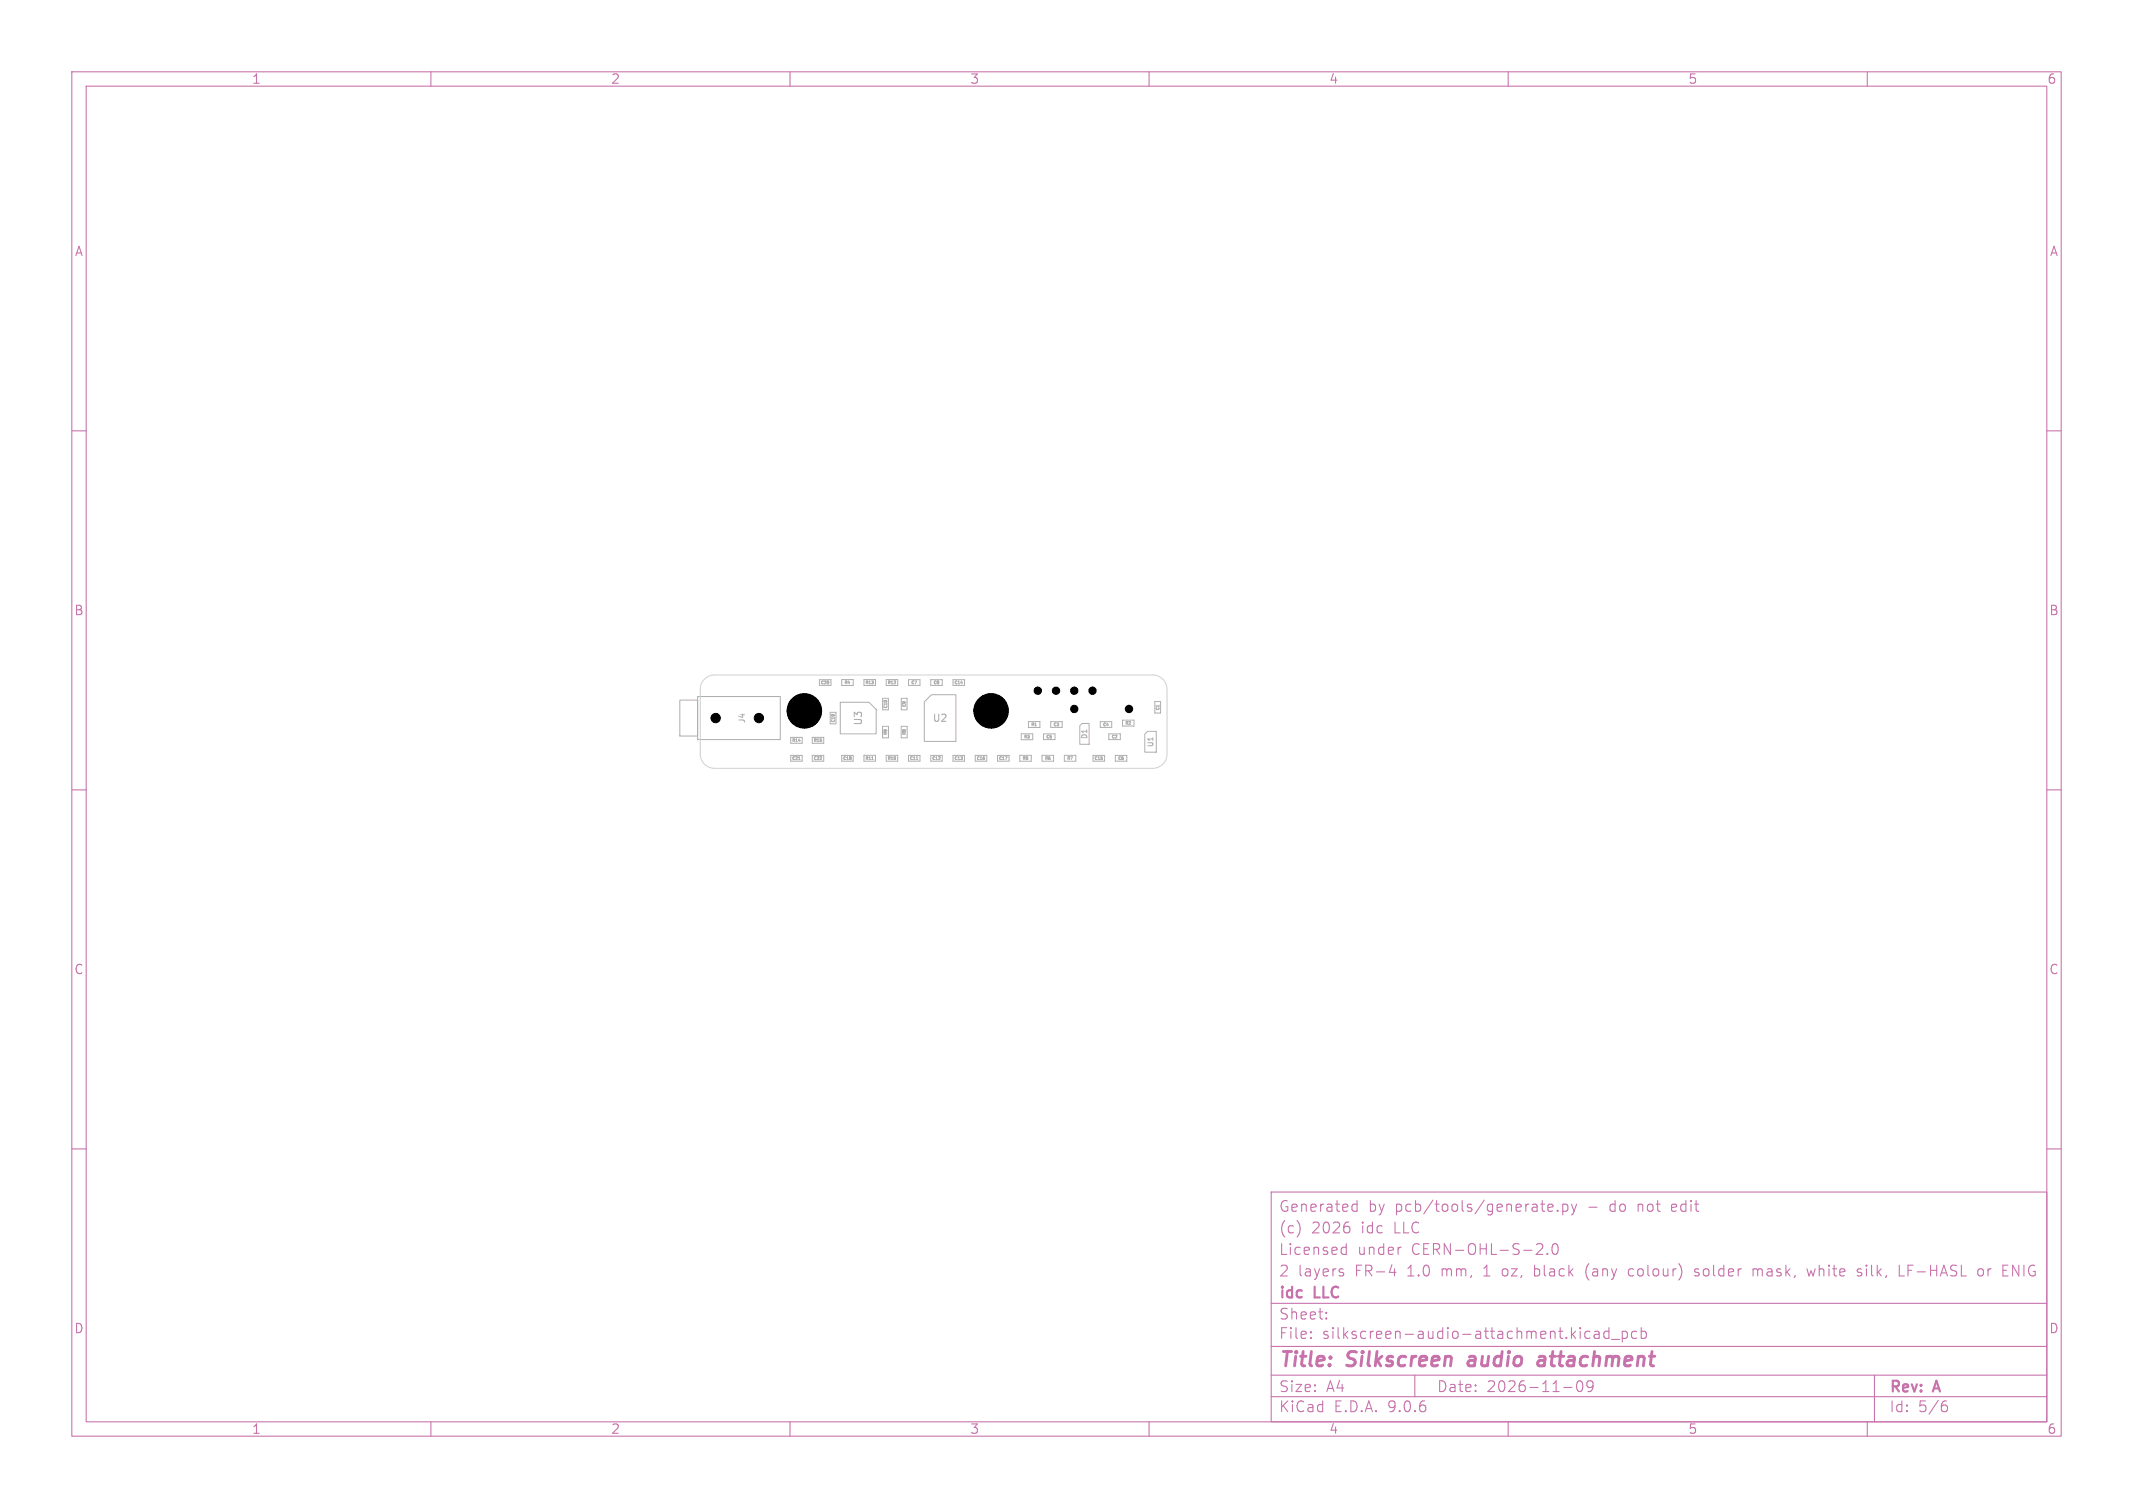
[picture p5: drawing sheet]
<svg xmlns="http://www.w3.org/2000/svg" width="297mm" height="210mm" viewBox="0 0 297 210" stroke-linecap="round" stroke-linejoin="round" font-family="sans-serif">
<defs><g id="words">
<g font-size="2.8" fill="#c872ab">
<text x="178" y="190.9">Title:</text>
<text x="187.7" y="190.9">Silkscreen</text>
<text x="205.3" y="190.9">audio</text>
<text x="215.8" y="190.9">attachment</text>
</g>
<g font-size="2.1" fill="#c872ab">
<text x="178" y="172">(c)</text>
<text x="178" y="169">Generated</text>
<text x="182.6" y="172">2026</text>
<text x="189.6" y="172">idc</text>
<text x="190.5" y="169">by</text>
<text x="194.2" y="172">LLC</text>
<text x="194.3" y="169">pcb/tools/generate.py</text>
<text x="221.2" y="169">-</text>
<text x="224.4" y="169">do</text>
<text x="228.4" y="169">not</text>
<text x="233.3" y="169">edit</text>
<text x="178" y="178">2</text>
<text x="178" y="175">Licensed</text>
<text x="180.7" y="178">layers</text>
<text x="188.7" y="178">FR-4</text>
<text x="189" y="175">under</text>
<text x="196.1" y="178">1.0</text>
<text x="196.6" y="175">CERN-OHL-S-2.0</text>
<text x="201" y="178">mm,</text>
<text x="207" y="178">1</text>
<text x="209.7" y="178">oz,</text>
<text x="214.3" y="178">black</text>
<text x="221.6" y="178">(any</text>
<text x="227.7" y="178">colour)</text>
<text x="237.1" y="178">solder</text>
<text x="245.3" y="178">mask,</text>
<text x="253.1" y="178">white</text>
<text x="260.2" y="178">silk,</text>
<text x="266.1" y="178">LF-HASL</text>
<text x="277.3" y="178">or</text>
<text x="280.8" y="178">ENIG</text>
<text x="178" y="184">Sheet:</text>
<text x="178" y="181.2">idc</text>
<text x="183.1" y="181.2">LLC</text>
<text x="178" y="186.7">File:</text>
<text x="184.1" y="186.7">silkscreen-audio-attachment.kicad_pcb</text>
<text x="178" y="196.9">KiCad</text>
<text x="178" y="194.1">Size:</text>
<text x="184.7" y="194.1">A4</text>
<text x="185.7" y="196.9">E.D.A.</text>
<text x="193.3" y="196.9">9.0.6</text>
<text x="200" y="194.1">Date:</text>
<text x="207" y="194.1">2026-11-09</text>
<text x="263" y="194.3">Rev:</text>
<text x="263" y="196.9">Id:</text>
<text x="267.1" y="196.9">5/6</text>
<text x="269.4" y="194.3">A</text>
</g>
<g font-size="1.8" fill="#c872ab">
<text x="35" y="11.9">1</text>
<text x="85" y="11.9">2</text>
<text x="135" y="11.9">3</text>
<text x="185" y="11.9">4</text>
<text x="235" y="11.9">5</text>
<text x="285" y="11.9">6</text>
<text x="10.3" y="35.9">A</text>
<text x="285.4" y="35.9">A</text>
<text x="10.3" y="85.9">B</text>
<text x="285.3" y="85.9">B</text>
<text x="10.3" y="135.9">C</text>
<text x="285.3" y="135.9">C</text>
<text x="10.3" y="185.9">D</text>
<text x="285.3" y="185.9">D</text>
<text x="35" y="199.9">1</text>
<text x="85" y="199.9">2</text>
<text x="135" y="199.9">3</text>
<text x="185" y="199.9">4</text>
<text x="235" y="199.9">5</text>
<text x="285" y="199.9">6</text>
</g>
<g font-size="1.4" fill="#afafaf">
<text x="120.2" y="101.1" transform="rotate(-90 120.2 101.1)">U3</text>
<text x="129.8" y="100.7">U2</text>
</g>
<text font-size="1.1" fill="#afafaf" x="103.9" y="100.8" transform="rotate(-90 103.9 100.8)">J4</text>
<g font-size="1" fill="#afafaf">
<text x="151.5" y="103" transform="rotate(-90 151.5 103)">D1</text>
<text x="160.7" y="104.1" transform="rotate(-90 160.7 104.1)">U1</text>
</g>
<g font-size=".6" fill="#afafaf">
<text x="114.3" y="95.3">C20</text>
<text x="117.6" y="95.3">R4</text>
<text x="120.5" y="95.3">R13</text>
<text x="123.6" y="95.3">R12</text>
<text x="126.9" y="95.3">C7</text>
<text x="130" y="95.3">C8</text>
<text x="132.9" y="95.3">C14</text>
<text x="116.3" y="100.6" transform="rotate(-90 116.3 100.6)">C19</text>
<text x="123.6" y="98.7" transform="rotate(-90 123.6 98.7)">C10</text>
<text x="126.2" y="98.5" transform="rotate(-90 126.2 98.5)">C9</text>
<text x="143.6" y="101.2">R1</text>
<text x="146.7" y="101.2">C3</text>
<text x="153.6" y="101.2">C4</text>
<text x="156.7" y="101">R2</text>
<text x="161.5" y="98.9" transform="rotate(-90 161.5 98.9)">C1</text>
<text x="110.3" y="103.4">R14</text>
<text x="110.3" y="105.9">C21</text>
<text x="113.3" y="103.4">R15</text>
<text x="113.3" y="105.9">C22</text>
<text x="117.4" y="105.9">C18</text>
<text x="120.5" y="105.9">R11</text>
<text x="123.6" y="105.9">R10</text>
<text x="123.6" y="102.4" transform="rotate(-90 123.6 102.4)">R9</text>
<text x="126.2" y="102.4" transform="rotate(-90 126.2 102.4)">R8</text>
<text x="126.7" y="105.9">C11</text>
<text x="129.8" y="105.9">C12</text>
<text x="132.9" y="105.9">C13</text>
<text x="136" y="105.9">C16</text>
<text x="139.1" y="105.9">C17</text>
<text x="142.4" y="105.9">R5</text>
<text x="142.6" y="102.9">R3</text>
<text x="145.5" y="105.9">R6</text>
<text x="145.7" y="102.9">C5</text>
<text x="148.6" y="105.9">R7</text>
<text x="152.4" y="105.9">C15</text>
<text x="154.8" y="102.9">C2</text>
<text x="155.7" y="105.9">C6</text>
</g>
</g></defs>
<g fill="none" stroke="#c872ab" stroke-width=".15">
<path d="M10 10h277v190h-277zM12 12h273v186h-273zM60 10v2M110 10v2M160 10v2M210 10v2M260 10v2M10 60h2M285 60h2M10 110h2M285 110h2M10 160h2"/>
<path d="M177 166h108v32h-108zM181 170.6v.4v.6M186.9 177.2l.2 .2-.1 .2-.1 .1M186.9 176.7l.1 .1M186.9 174.6l.1 .1 .5-.1M186.9 173.8l.1-.1 .5 .1M187.5 173.2v1.5M187.8 170.8l.2 .3v.3l-.2 .2M188.4 168.6l.1 .1 .5-.1M188.4 167.8l.1-.1 .5 .1M189 167.2v1.5M193.5 177.2h.9"/>
<path d="M194.2 176.7v1M195 173.7h.1M214 173.3l.2-.1 .5 .1a.41 .41 0 0 1 0 .5l-.8 .9h.9M214.5 167.7h.6M215 168.7h.1M215.5 174.6v.1M215.5 174.6h-.1l.1 .1M215.5 168.2l.7-.1v-.3l-.5-.1-.2 .2 .1 .7 .1 .1 .5-.1M216.2 173.3a.36 .36 0 0 1 .4-.1 .36 .36 0 0 1 .3 .3 .77 .77 0 0 1-.4 1.2 .91 .91 0 0 1-.3-1.4zM216.9 168.6h.1l-.1 .1M216.9 168.6h-.1l.1 .1M216.9 168.6v.1"/>
<path d="M217.6 167.8l.4-.1 .3 .3v.4l-.1 .2-.2 .1-.4-.1M217.6 167.7v1.5M218.8 167.7l.4 1M219.2 168.7l-.2 .4-.2 .1M219.5 167.7l-.3 1M221 176.3v.1a1.78 1.78 0 0 0 0 1.6M227.3 176.7l-.4 .1-.2 .2 .1 .6 .2 .1h.3M236 177.6l.1 .1 .4-.1M236.5 176.8l-.3-.1-.2 .2v.2l.5 .2M244.1 176.8a.37 .37 0 0 1 .6 .1M244.1 176.7v1M251.6 176.7l.3 1 .3-.7 .3 .7"/>
<path d="M258.6 177l.2 .2 .4 .1v.1v.2l-.2 .1-.4-.1M259.2 176.8l-.4-.1-.2 .2M264.5 176.2v1.5h.7M275.5 176.8a.41 .41 0 0 1 .4-.1 .41 .41 0 0 1 .3 .3v.4a.41 .41 0 0 1-.4 .3 .41 .41 0 0 1-.4-.3zM280.2 177.7v-1.5l.9 1.5M285 160h2M60 198v2M110 198v2M160 198v2M177 194.5h108M177 191.5h108M177 187.5h108"/>
<path d="M177 181.5h108M182.5 186.3h.1l-.1 .1M182.5 186.3v.1M182.5 185.5v.1M182.5 185.5h.1l-.1 .1M184.7 183.6v.1M184.7 183.6h-.1l.1 .1M184.7 182.8v.1M184.7 182.8h-.1l.1 .1M197 191.5v3M210 198v2M217.7 193.2h1.2"/>
<path d="M219.7 192.4a.36 .36 0 0 1 .6 .2 .77 .77 0 0 1-.4 1.2 1 1 0 0 1-.2-1.4zM220.8 186.3l.2 .1 .4-.1M220.8 185.5l.2-.1 .4 .1M221.8 192.9l-.3 .3h-.4l-.1-.3v-.3l.1-.2 .4-.1 .2 .1a.99 .99 0 0 1-.3 1.4h-.3M222 185.5l.2-.1 .4 .1 .1 .9M222.7 185.8h-.5a.29 .29 0 0 0-.3 .3 .29 .29 0 0 0 .3 .3l.5-.1M224 185.5l-.4-.1-.3 .3v.4l.2 .2 .1 .1 .4-.1M224 184.9v1.5M224.4 186.5h1.1M225.9 185.5l.4-.1 .3 .3v.4l-.1 .2-.2 .1-.4-.1M225.9 185.4v1.5M227.9 185.5l-.4-.1-.3 .3v.4l.1 .2 .2 .1 .4-.1"/>
<path d="M228.5 185.5l.5-.1 .2 .3v.4l-.1 .2-.1 .1-.5-.1M228.5 184.9v1.5M260 198v2M261 191.5v6.5M270.6 195.7h.4l.2 .3-.1 .5-.2 .1h-.3M271 195.1l-.4 .1"/>
</g>
<path d="M204.5 189.5l-.1 .4 .1 .2 .1 .1M214.3 189l.2-.1 .6 .1M215.1 189.4h-.7a.4 .4 0 0 0-.3 .4 .4 .4 0 0 0 .2 .4l.7-.1" fill="none" stroke="#c872ab" stroke-width=".4"/>
<g fill="none" stroke="#afafaf" stroke-width=".14">
<path d="M94.7 97.5h2.4v5h-2.4zM97.1 97h11.5v6h-11.5zM114.1 94.7h1.6v.8h-1.6zM115.6 99.2h.8v1.6h-.8zM117 97.8h4l1 1v3.4h-5zM117.2 94.6h1.6v.9h-1.6zM120.3 94.6h1.6v.9h-1.6zM122.9 97.3h.8v1.6h-.8zM123.4 94.6h1.6v.9h-1.6zM125.5 97.3h.8v1.6h-.8zM126.5 94.7h1.6v.8h-1.6zM129.6 94.7h1.6v.8h-1.6z"/>
<path d="M129.7 96.8h3.4v6.5h-4.4v-5.5zM132.7 94.7h1.6v.8h-1.6zM160.8 97.7h.8v1.6h-.8zM110.1 105.2h1.6v.8h-1.6zM110.1 102.7h1.6v.8h-1.6zM111.2 105.8h.2M113.1 105.2h1.6v.8h-1.6zM113.1 102.7h1.6v.8h-1.6zM117.2 105.2h1.6v.8h-1.6zM120.3 105.2h1.6v.8h-1.6zM121.4 105.8h.2M122.9 101.2h.8v1.6h-.8z"/>
<path d="M123.4 105.2h1.6v.8h-1.6zM125.5 101.2h.8v1.6h-.8zM126.5 105.2h1.6v.8h-1.6zM127.6 105.8h.2M129.6 105.2h1.6v.8h-1.6zM132.7 105.2h1.6v.8h-1.6zM135.8 105.2h1.6v.8h-1.6zM138.9 105.2h1.6v.8h-1.6zM142 105.2h1.6v.8h-1.6zM142.2 102.2h1.6v.8h-1.6zM143.2 100.5h1.6v.8h-1.6zM145.1 105.2h1.6v.8h-1.6z"/>
<path d="M145.3 102.2h1.6v.8h-1.6zM146.3 100.5h1.6v.8h-1.6zM148.2 105.2h1.6v.8h-1.6zM150.3 101.1l.4-.3h.9v2.9h-1.3zM152.2 105.2h1.6v.8h-1.6zM153.2 100.5h1.6v.8h-1.6zM154.4 102.2h1.6v.8h-1.6zM155.3 105.2h1.6v.8h-1.6zM156.3 100.3h1.6v.8h-1.6zM159.4 102.3l.4-.4h1.2v2.9h-1.6z"/>
<circle cx="112" cy="99" r="2.4"/>
<circle cx="138" cy="99" r="2.4"/>
</g>
<path d="M98.1 94.6a2 2 0 0 1 1.4-.6h61a2 2 0 0 1 2 2v9a2 2 0 0 1-2 2h-61a2 2 0 0 1-2-2v-9a2 2 0 0 1 .6-1.4z" fill="none" stroke="#d0d2cd" stroke-width=".14"/>
<g fill="#000" stroke="#000" stroke-width=".14">
<circle cx="99.7" cy="100" r=".65"/>
<circle cx="105.7" cy="100" r=".65"/>
<circle cx="112" cy="99" r="2.4"/>
<circle cx="138" cy="99" r="2.4"/>
<circle cx="144.5" cy="96.2" r=".51"/>
<circle cx="147" cy="96.2" r=".51"/>
<circle cx="149.6" cy="98.7" r=".51"/>
<circle cx="149.6" cy="96.2" r=".51"/>
<circle cx="152.1" cy="96.2" r=".51"/>
<circle cx="157.2" cy="98.7" r=".51"/>
</g>
<use href="#words"/>
</svg>
